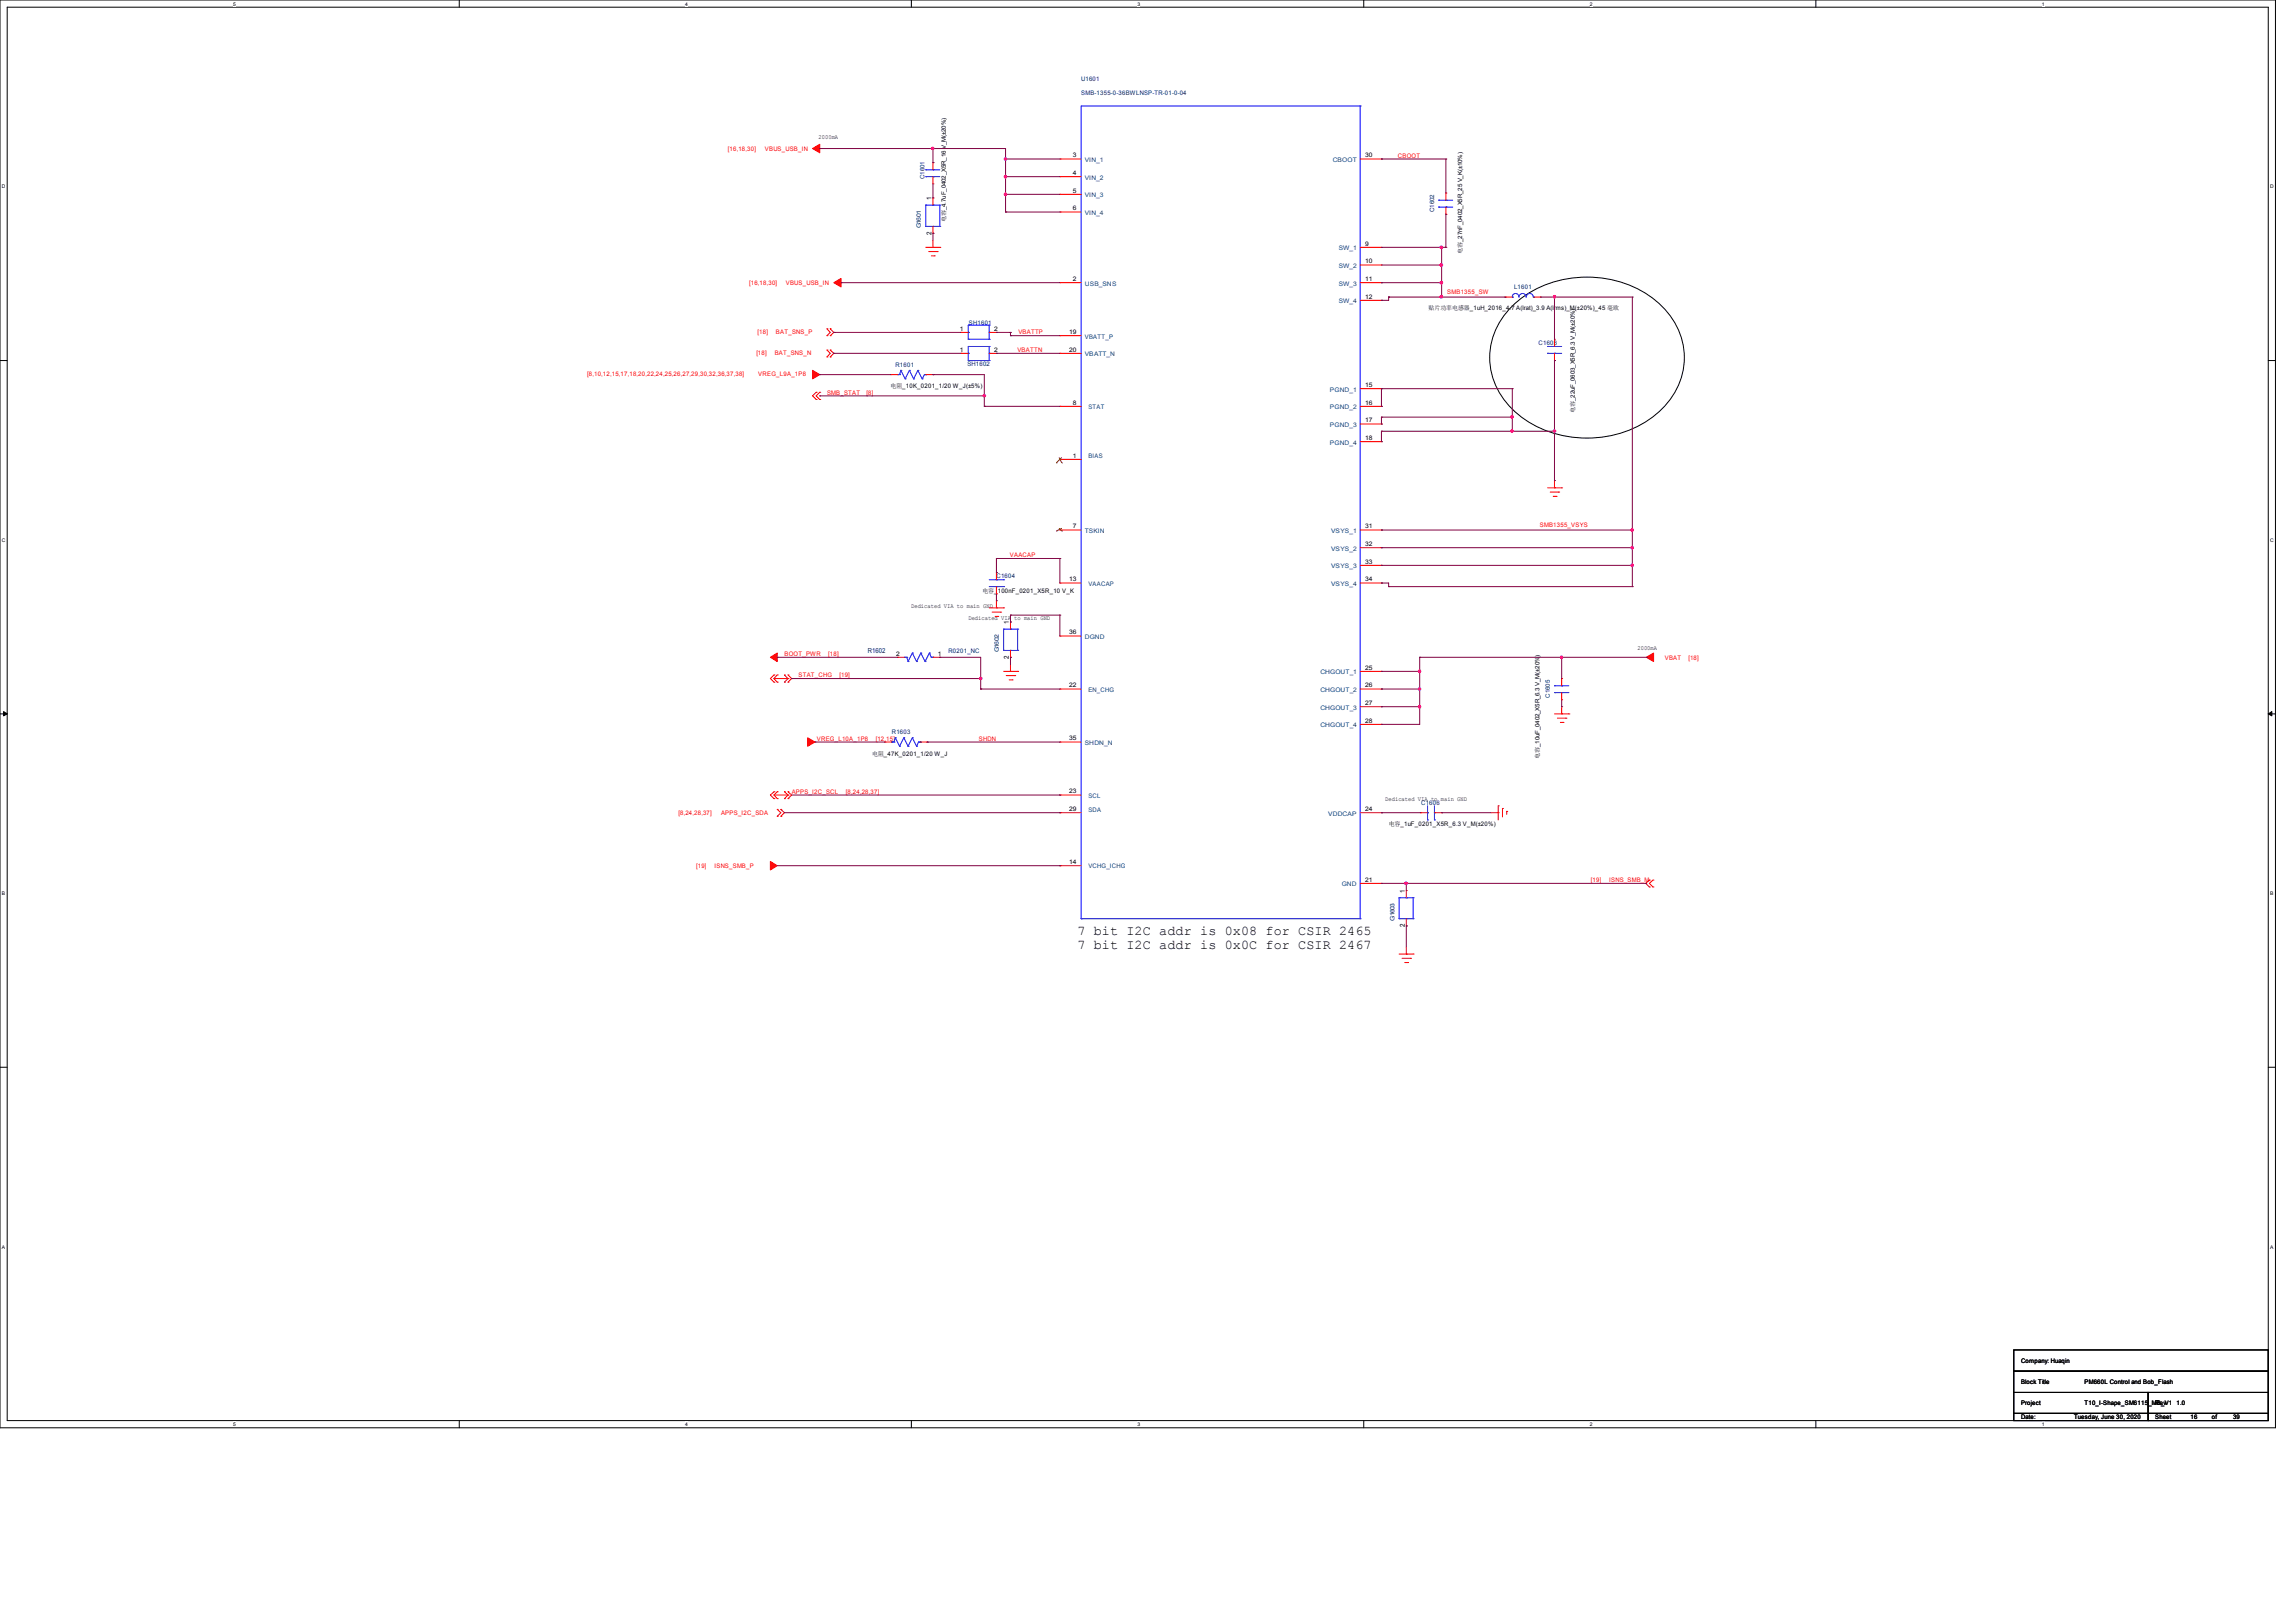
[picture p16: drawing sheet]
<svg xmlns="http://www.w3.org/2000/svg" width="297mm" height="210mm" viewBox="0 0 297 210" stroke-linecap="round" stroke-linejoin="round" font-family="sans-serif">
<defs><g id="words">
<g font-size="1.7">
<text x="139.4" y="121">7 bit I2C addr is 0x08 for CSIR 2465</text>
<text x="139.4" y="122.8">7 bit I2C addr is 0x0C for CSIR 2467</text>
</g>
<g font-size=".9">
<text x="120.5" y="25.9" transform="rotate(-90 120.5 25.9)">1</text>
<text x="120.5" y="30.4" transform="rotate(-90 120.5 30.4)">2</text>
<text x="130.6" y="80.8" transform="rotate(-90 130.6 80.8)">1</text>
<text x="130.6" y="85.3" transform="rotate(-90 130.6 85.3)">2</text>
<text x="181.8" y="120" transform="rotate(-90 181.8 120)">2</text>
<text x="181.8" y="115.5" transform="rotate(-90 181.8 115.5)">1</text>
</g>
<text font-size=".9" fill="#000080" x="112.3" y="84.5">R1602</text>
<g font-size=".8" fill="#000080">
<text x="139.9" y="10.5">U1601</text>
<text x="139.9" y="12.3">SMB-1355-0-36BWLNSP-TR-01-0-04</text>
<text x="119.6" y="23.2" transform="rotate(-90 119.6 23.2)">C1601</text>
<text x="119.2" y="29.5" transform="rotate(-90 119.2 29.5)">G1601</text>
<text x="185.6" y="27.4" transform="rotate(-90 185.6 27.4)">C1602</text>
<text x="195.9" y="37.3">L1601</text>
<text x="115.9" y="47.5">R1601</text>
<text x="125.2" y="47.3">SH1602</text>
<text x="125.4" y="42">SH1601</text>
<text x="199.1" y="44.7">C1603</text>
<text x="129" y="74.8">C1604</text>
<text x="122.7" y="84.5">R0201_NC</text>
<text x="129.3" y="84.4" transform="rotate(-90 129.3 84.4)">G1602</text>
<text x="115.4" y="95">R1603</text>
<text x="200.6" y="90.3" transform="rotate(-90 200.6 90.3)">C1605</text>
<text x="183.9" y="104.1">C1606</text>
<text x="180.5" y="119.2" transform="rotate(-90 180.5 119.2)">G1603</text>
</g>
<g font-size=".8">
<text x="105.9" y="18">2000mA</text>
<text x="138.8" y="20.4">3</text>
<text x="138.8" y="22.6">4</text>
<text x="176.7" y="20.4">30</text>
<text x="122.4" y="28.7" transform="rotate(-90 122.4 28.7)">电容_4.7uF_0402_X5R_16 V_M(±20%)</text>
<text x="138.8" y="24.9">5</text>
<text x="138.8" y="27.2">6</text>
<text x="176.7" y="31.8">9</text>
<text x="176.7" y="34.1">10</text>
<text x="189.2" y="32.8" transform="rotate(-90 189.2 32.8)">电容_27nF_0402_X5R_25 V_K(±10%)</text>
<text x="138.8" y="36.4">2</text>
<text x="176.7" y="36.4">11</text>
<text x="176.7" y="38.7">12</text>
<text x="184.9" y="40.1">贴片功率电感器_1uH_2016_4.7 A(lrat)_3.9 A(lrms)_M(±20%)_45 毫欧</text>
<text x="124.2" y="42.8">1</text>
<text x="124.2" y="45.5">1</text>
<text x="128.7" y="42.8">2</text>
<text x="128.7" y="45.5">2</text>
<text x="138.4" y="43.2">19</text>
<text x="138.4" y="45.5">20</text>
<text x="115.2" y="50.2">电阻_10K_0201_1/20 W_J(±5%)</text>
<text x="138.8" y="52.4">8</text>
<text x="176.7" y="50.1">15</text>
<text x="176.7" y="52.4">16</text>
<text x="203.8" y="53.4" transform="rotate(-90 203.8 53.4)">电容_22uF_0603_X5R_6.3 V_M(±20%)</text>
<text x="138.8" y="59.2">1</text>
<text x="176.7" y="54.7">17</text>
<text x="176.7" y="56.9">18</text>
<text x="138.8" y="68.4">7</text>
<text x="176.7" y="68.4">31</text>
<text x="176.7" y="70.7">32</text>
<text x="127.1" y="76.7">电容_100nF_0201_X5R_10 V_K</text>
<text x="138.4" y="75.2">13</text>
<text x="176.7" y="72.9">33</text>
<text x="176.7" y="75.2">34</text>
<text x="117.9" y="78.6">Dedicated VIA to main GND</text>
<text x="125.3" y="80.3">Dedicated VIA to main GND</text>
<text x="138.4" y="82.1">36</text>
<text x="116" y="84.8">2</text>
<text x="121.4" y="84.8">1</text>
<text x="138.4" y="88.9">22</text>
<text x="176.7" y="86.7">25</text>
<text x="176.7" y="88.9">26</text>
<text x="211.9" y="84.2">2000mA</text>
<text x="138.4" y="95.8">35</text>
<text x="176.7" y="91.2">27</text>
<text x="176.7" y="93.5">28</text>
<text x="112.9" y="97.8">电阻_47K_0201_1/20 W_J</text>
<text x="199.2" y="98.2" transform="rotate(-90 199.2 98.2)">电容_10uF_0402_X5R_6.3 V_M(±20%)</text>
<text x="138.4" y="102.7">23</text>
<text x="138.4" y="104.9">29</text>
<text x="176.7" y="104.9">24</text>
<text x="179.3" y="103.7">Dedicated VIA to main GND</text>
<text x="179.7" y="106.8">电容_1uF_0201_X5R_6.3 V_M(±20%)</text>
<text x="138.4" y="111.8">14</text>
<text x="176.7" y="114.1">21</text>
<text x="261.6" y="179.1">Block Title</text>
<text x="261.6" y="176.4">Company: Huaqin</text>
<text x="269.8" y="179.1">PM660L Control and Bob_Flash</text>
<text x="261.6" y="181.8">Project</text>
<text x="261.6" y="183.6">Date:</text>
<text x="268.4" y="183.6">Tuesday, June 30, 2020</text>
<text x="269.8" y="181.8">T10_I-Shape_SM6115_MB_V1</text>
<text x="278.9" y="181.8">Rev</text>
<text x="278.9" y="183.6">Sheet</text>
<text x="281.7" y="181.8">1.0</text>
<text x="283.5" y="183.6">16</text>
<text x="286.2" y="183.6">of</text>
<text x="289" y="183.6">39</text>
</g>
<g font-size=".8" fill="#f00">
<text x="94.2" y="19.5">[16,18,30]</text>
<text x="99" y="19.5">VBUS_USB_IN</text>
<text x="180.9" y="20.4">CBOOT</text>
<text x="96.9" y="36.9">[16,18,30]</text>
<text x="101.7" y="36.9">VBUS_USB_IN</text>
<text x="187.3" y="38.1">SMB1355_SW</text>
<text x="97.9" y="45.9">[18]</text>
<text x="98" y="43.2">[18]</text>
<text x="100.3" y="45.9">BAT_SNS_N</text>
<text x="100.4" y="43.2">BAT_SNS_P</text>
<text x="131.7" y="45.6">VBATTN</text>
<text x="131.8" y="43.3">VBATTP</text>
<text x="76" y="48.7">[8,10,12,15,17,18,20,22,24,25,26,27,29,30,32,36,37,38]</text>
<text x="98.1" y="48.7">VREG_L9A_1P8</text>
<text x="107" y="51.1">SMB_STAT</text>
<text x="112.1" y="51.1">[8]</text>
<text x="199.3" y="68.2">SMB1355_VSYS</text>
<text x="130.7" y="72.1">VAACAP</text>
<text x="101.5" y="84.9">BOOT_PWR</text>
<text x="103.3" y="87.6">STAT_CHG</text>
<text x="107.2" y="84.9">[18]</text>
<text x="108.6" y="87.6">[19]</text>
<text x="215.4" y="85.3">VBAT</text>
<text x="218.5" y="85.3">[18]</text>
<text x="105.7" y="95.9">VREG_L10A_1P8</text>
<text x="113.3" y="95.9">[12,15]</text>
<text x="126.7" y="95.8">SHDN</text>
<text x="87.8" y="105.5">[8,24,28,37]</text>
<text x="93.3" y="105.5">APPS_I2C_SDA</text>
<text x="102.5" y="102.7">APPS_I2C_SCL</text>
<text x="109.5" y="102.7">[8,24,28,37]</text>
<text x="90.1" y="112.4">[19]</text>
<text x="92.5" y="112.4">ISNS_SMB_P</text>
<text x="205.9" y="114.1">[19]</text>
<text x="208.3" y="114.1">ISNS_SMB_M</text>
</g>
<g font-size=".8" fill="#004080">
<text x="140.4" y="21">VIN_1</text>
<text x="140.4" y="23.2">VIN_2</text>
<text x="172.5" y="21">CBOOT</text>
<text x="140.4" y="25.5">VIN_3</text>
<text x="140.4" y="27.8">VIN_4</text>
<text x="173.2" y="32.4">SW_1</text>
<text x="173.2" y="34.7">SW_2</text>
<text x="140.4" y="37">USB_SNS</text>
<text x="173.2" y="37">SW_3</text>
<text x="173.2" y="39.2">SW_4</text>
<text x="140.4" y="43.9">VBATT_P</text>
<text x="140.4" y="46.1">VBATT_N</text>
<text x="140.9" y="52.9">STAT</text>
<text x="172.1" y="50.7">PGND_1</text>
<text x="172.1" y="53">PGND_2</text>
<text x="140.9" y="59.3">BIAS</text>
<text x="172.1" y="55.2">PGND_3</text>
<text x="172.1" y="57.5">PGND_4</text>
<text x="140.4" y="69">TSKIN</text>
<text x="172.3" y="69">VSYS_1</text>
<text x="172.3" y="71.2">VSYS_2</text>
<text x="140.9" y="75.8">VAACAP</text>
<text x="172.3" y="73.5">VSYS_3</text>
<text x="172.3" y="75.8">VSYS_4</text>
<text x="140.4" y="82.7">DGND</text>
<text x="140.9" y="89.5">EN_CHG</text>
<text x="170.9" y="87.2">CHGOUT_1</text>
<text x="170.9" y="89.5">CHGOUT_2</text>
<text x="170.9" y="91.8">CHGOUT_3</text>
<text x="170.9" y="94.1">CHGOUT_4</text>
<text x="140.4" y="96.4">SHDN_N</text>
<text x="140.9" y="103.2">SCL</text>
<text x="140.9" y="105">SDA</text>
<text x="171.9" y="105.5">VDDCAP</text>
<text x="140.9" y="112.4">VCHG_ICHG</text>
<text x="173.6" y="114.7">GND</text>
</g>
<g font-size=".6">
<text x="30.2" y=".7">5</text>
<text x="88.7" y=".7">4</text>
<text x="147.2" y=".7">3</text>
<text x="205.7" y=".7">2</text>
<text x="264.2" y=".7">1</text>
<text x=".3" y="24.4">D</text>
<text x="293.8" y="24.4">D</text>
<text x=".3" y="70.1">C</text>
<text x="293.8" y="70.1">C</text>
<text x=".3" y="115.8">B</text>
<text x="293.8" y="115.8">B</text>
<text x=".3" y="161.5">A</text>
<text x="293.8" y="161.5">A</text>
<text x="30.2" y="184.5">5</text>
<text x="88.7" y="184.5">4</text>
<text x="147.2" y="184.5">3</text>
<text x="205.7" y="184.5">2</text>
<text x="264.2" y="184.5">1</text>
</g>
</g></defs>
<path d="M0 0h294.5v184.7h-294.5zM.9 .9h292.6v182.9h-292.6z" fill="none" stroke="#000" stroke-width=".13"/>
<g fill="#fff">
<path d="M30.2 .1h.3v.7h-.3z"/>
<path d="M30.2 183.9h.3v.8h-.3z"/>
</g>
<path d="M59.4 0v.9M59.4 183.8v.9" fill="none" stroke="#000" stroke-width=".13"/>
<g fill="#fff">
<path d="M88.7 .1h.3v.7h-.3z"/>
<path d="M88.7 183.9h.3v.8h-.3z"/>
</g>
<path d="M117.9 0v.9M117.9 183.8v.9" fill="none" stroke="#000" stroke-width=".13"/>
<g fill="#fff">
<path d="M147.2 .1h.3v.7h-.3z"/>
<path d="M147.2 183.9h.3v.8h-.3z"/>
</g>
<path d="M176.5 0v.9M176.5 183.8v.9" fill="none" stroke="#000" stroke-width=".13"/>
<g fill="#fff">
<path d="M205.7 .1h.4v.7h-.4z"/>
<path d="M205.7 183.9h.4v.8h-.4z"/>
</g>
<path d="M235 0v.9M235 183.8v.9" fill="none" stroke="#000" stroke-width=".13"/>
<g fill="#fff">
<path d="M264.2 .1h.4v.7h-.4z"/>
<path d="M264.2 183.9h.4v.8h-.4z"/>
<path d="M.3 23.8h.4v.7h-.4z"/>
<path d="M293.8 23.8h.5v.7h-.5z"/>
<path d="M.3 69.5h.4v.7h-.4z"/>
<path d="M293.8 69.5h.5v.7h-.5z"/>
</g>
<path d="M0 46.7h.9M293.5 46.7h1" fill="none" stroke="#000" stroke-width=".13"/>
<g fill="#fff">
<path d="M.3 115.2h.4v.8h-.4z"/>
<path d="M293.8 115.2h.4v.8h-.4z"/>
</g>
<path d="M0 92.4h.9M293.5 92.4h1" fill="none" stroke="#000" stroke-width=".13"/>
<path d="M.5 92.1l.4 .3-.4 .2zM293.5 92.4l.5-.3v.5z" fill="#000" stroke="#000" stroke-width=".13"/>
<g fill="#fff">
<path d="M.3 161h.3v.7h-.3z"/>
<path d="M293.8 161h.4v.7h-.4z"/>
</g>
<path d="M195.6 39.8a14.3 14.3 0 0 1 19.6 0 9.1 9.1 0 0 1-.9 13.8 14.5 14.5 0 0 1-17.8 0 9.1 9.1 0 0 1-.9-13.8zM0 138.1h.9M293.5 138.1h1M260.6 174.7h32.9v2.7h-32.9zM260.6 177.4h32.9v2.8h-32.9zM260.6 180.2h17.4v2.7h-17.4zM260.6 182.9h17.4v.9h-17.4zM278 182.9h15.5v.9h-15.5zM278 180.2h15.5v2.7h-15.5z" fill="none" stroke="#000" stroke-width=".13"/>
<g fill="none" stroke="#f00" stroke-width=".13">
<path d="M119.8 32h1.8M120.2 32.6h1.1M120.5 33.1h.4M120.7 32h.1M120.7 30.2h.1M120.7 25.6h.1M120.7 21h.1M120.7 23.8h.1M120.7 21v1M120.7 22.9v.9M120.7 25.6v.9M120.7 29.3v.9"/>
<path d="M120.7 31.1v.9M120.9 33.1h.1M121.3 32.6h.1M121.6 32h.1M137.2 20.6h.1M137.2 22.9h.1M137.2 25.1h.1M137.2 27.4h.1M137.2 36.6h.1M137.2 20.6h2.7M137.2 22.9h2.7M137.2 25.1h2.7"/>
<path d="M137.2 27.4h2.7M137.2 36.6h2.7M176 32h2.8M176 20.6h2.8M176 36.6h2.8M176 34.3h2.8M176 38.9h2.8M178.8 20.6h.1M178.8 32h.1M178.8 34.3h.1M178.8 36.6h.1M178.8 38.9h.1"/>
<path d="M187.1 25h.1M187.1 27.7h.1M187.1 25v.9M187.1 26.8v.9M194.8 38.4h.1M194.8 38.4h.9M198.5 38.4h.8M199.3 38.4h.1M105.6 50.8h.1M105.6 51.7h.1M105.6 50.8l-.4 .4 .4 .5M106.1 50.8h.1"/>
<path d="M106.1 51.7h.1M106.1 50.8l-.5 .4 .5 .5M107 46.2h.1M107 45.3h.1M107 43.4h.1M107 42.5h.1M107 45.3l.4 .4-.4 .5M107 42.5l.4 .5-.4 .4M107.4 45.3h.1M107.4 46.2h.1M107.4 42.5h.1M107.4 43.4h.1"/>
<path d="M107.4 45.3l.5 .4-.5 .5M107.4 42.5l.5 .5-.5 .4M115.2 48.5h.1M115.2 48.5h1M119.8 48.5h.9M120.7 48.5h.1M124.4 43h.1M124.4 45.7h.1M124.4 43h.9M124.4 45.7h.9M128 43h.9M128 45.7h.9"/>
<path d="M128.9 43h.1M128.9 45.7h.1M137.2 43.4h.1M137.2 45.7h.1M137.2 52.6h.1M137.2 59.4h.1M137.2 45.7h2.7M137.2 43.4h2.7M137.2 52.6h2.7M137.2 59.4h2.7M176 52.6h2.8M176 50.3h2.8"/>
<path d="M176 54.9h2.8M176 57.1h2.8M178.8 50.3h.1M178.8 52.6h.1M178.8 54.9h.1M178.8 57.1h.1M201.2 43.9h.1M201.2 46.7h.1M201.2 43.9v.9M201.2 45.7v1M128 78.7h1.9M128.4 79.2h1.1"/>
<path d="M128.8 79.8h.3M128.9 78.7h.1M128.9 76.8h.1M128.9 74.1h.1M128.9 74.1v.9M128.9 75.9v.9M128.9 77.7v1M129.1 79.8h.1M129.5 79.2h.1M129.9 78.7h.1M137.2 68.6h.1M137.2 75.4h.1"/>
<path d="M137.2 68.6h2.7M137.2 75.4h2.7M176 68.6h2.8M176 75.4h2.8M176 70.9h2.8M176 73.2h2.8M178.8 68.6h.1M178.8 70.9h.1M178.8 73.2h.1M178.8 75.4h.1M200.3 63.1h1.8M200.6 63.7h1.1"/>
<path d="M201 64.2h.4M201.2 63.1h.1M201.2 62.2v.9M201.4 64.2h.1M201.7 63.7h.1M202.1 63.1h.1M100.2 87.3h.1M100.2 88.3h.1M100.2 87.3l-.5 .5 .5 .5M100.2 87.8l.4 .5M100.2 87.8h1.8M100.6 87.3h.1"/>
<path d="M100.6 88.3h.1M100.6 87.3l-.4 .5M101.5 87.3h.1M101.5 88.3h.1M101.5 87.3l.5 .5M102 88.3h.1M102 87.3h.1M102 87.8h.1M102 87.3l.4 .5-.4 .5M102 87.8l-.5 .5M114.5 96h.1M114.5 96h.9"/>
<path d="M116.2 85h.1M116.2 85h.9M119.1 96h.9M120 96h.1M120.7 85h.9M121.6 85h.1M129.9 86.9h1.8M130.2 87.4h1.1M130.6 88h.4M130.8 86.9h.1M130.8 85h.1M130.8 80.5h.1"/>
<path d="M130.8 80.5v.9M130.8 84.2v.8M130.8 86v.9M131 88h.1M131.3 87.4h.1M131.7 86.9h.1M137.2 89.2h.1M137.2 96h.1M137.2 82.3h.1M137.2 96h2.7M137.2 89.2h2.7M137.2 82.3h2.7"/>
<path d="M176 86.9h2.8M176 89.2h2.8M176 91.4h2.8M176 93.7h2.8M178.8 86.9h.1M178.8 89.2h.1M178.8 91.4h.1M178.8 93.7h.1M201.2 92.4h1.8M201.5 92.9h1.1M201.9 93.5h.4M202.1 92.4h.1"/>
<path d="M202.1 87.8h.1M202.1 90.6h.1M202.1 87.8v.9M202.1 89.6v1M202.1 91.4v1M202.3 93.5h.1M202.6 92.9h.1M203 92.4h.1M100.2 102.4h.1M100.2 103.3h.1M100.2 102.4l-.5 .5 .5 .4M100.2 102.9l.4 .4"/>
<path d="M100.2 102.9h1.8M100.6 102.4h.1M100.6 103.3h.1M100.6 104.7h.1M100.6 105.6h.1M100.6 102.4l-.4 .5M100.6 104.7l.4 .5-.4 .4M101 105.6h.1M101 104.7h.1M101 104.7l.5 .5-.5 .4M101.5 102.4h.1M101.5 103.3h.1"/>
<path d="M101.5 102.4l.5 .5M102 103.3h.1M102 102.4h.1M102 102.9h.1M102 102.4l.4 .5-.4 .4M102 102.9l-.5 .4M137.2 112h.1M137.2 102.9h.1M137.2 105.2h.1M137.2 105.2h2.7M137.2 102.9h2.7M137.2 112h2.7"/>
<path d="M176 105.2h2.8M176 114.3h2.8M178.8 105.2h.1M178.8 114.3h.1M182 119.8h.1M182 115.2h.1M182 115.2v1M182 118.9v.9M183.8 105.2h.1M183.8 105.2h.9M185.6 105.2h1M186.6 105.2h.1"/>
<path d="M193 105.2h.9M193.9 105.2h.1M193.9 104.3h.1M193.9 104.3v1.8M194.4 104.6h.1M194.4 104.6v1.1M195 105h.1M195 105v.4M213.4 113.9h.1M213.4 114.8h.1M213.4 113.9l-.4 .4 .4 .5M213.9 114.8h.1"/>
<path d="M213.9 113.9h.1M213.9 113.9l-.5 .4 .5 .5M181.1 123.4h1.8M181.4 124h1.1M181.8 124.5h.4M182 123.4h.1M182 122.6v.8M182.2 124.5h.1M182.5 124h.1M182.9 123.4h.1"/>
</g>
<g fill="#f00" stroke="#f00" stroke-width=".13">
<path d="M105.2 47.9l.9 .6-.9 .5z" fill-rule="evenodd"/>
<path d="M99.7 85l.9-.5v1.1z" fill-rule="evenodd"/>
<path d="M104.5 95.5l1 .5-1 .6z" fill-rule="evenodd"/>
<path d="M99.7 111.5l.9 .5-.9 .6z" fill-rule="evenodd"/>
<path d="M213.1 85l.9-.5v1.1z" fill-rule="evenodd"/>
<path d="M105.2 19.2l.9-.5v1.1z" fill-rule="evenodd"/>
<path d="M107.9 36.6l.9-.6v1.1z" fill-rule="evenodd"/>
</g>
<g fill="none" stroke="#00f" stroke-width=".13">
<path d="M176 13.7h.1M176 13.7h-36.1v105.2M176 13.7v105.2M119.8 26.5h.1M119.8 29.3h.1M119.8 22h.1M119.8 22.9h.1M119.8 26.5v2.8M119.8 26.5h1.8M119.8 29.3h1.8M119.8 22h1.8M119.8 22.9h1.8"/>
<path d="M120.7 29.3h.1M120.7 26.5h.1M120.7 22h.1M120.7 22.9h.1M121.6 26.5h.1M121.6 29.3h.1M121.6 26.5v2.8M186.2 25.9h.1M186.2 26.8h.1M186.2 25.9h1.8M186.2 26.8h1.8M187.1 25.9h.1"/>
<path d="M187.1 26.8h.1M195.7 38.4h.1M196.6 38.4a.42 .42 0 0 0-.5-.4 .42 .42 0 0 0-.4 .4M197.5 38.4a.44 .44 0 0 0-.5-.4 .44 .44 0 0 0-.4 .4M198.4 38.4a.44 .44 0 0 0-.4-.4 .44 .44 0 0 0-.5 .4M198.5 38.4h.1M116.2 48.5h.1M116.2 48.5h.2M116.4 48.5h.1M116.6 47.9h.1M116.6 47.9l-.2 .6M116.6 47.9l.5 1.1"/>
<path d="M117.1 49h.1M117.7 47.9h.1M117.7 47.9l-.6 1.1M117.7 47.9l.5 1.1M118.2 49h.1M118.8 47.9h.1M118.8 47.9l-.6 1.1M118.8 47.9l.5 1.1M119.3 49h.1M119.6 48.5h.1M119.6 48.5h.2M119.6 48.5l-.3 .5"/>
<path d="M119.8 48.5h.1M125.3 43h.1M125.3 43.9h.1M125.3 42.1h.1M125.3 45.7h.1M125.3 46.7h.1M125.3 44.8h.1M125.3 43.9h2.7M125.3 42.1v1.8M125.3 44.8v1.9M125.3 42.1h2.7M125.3 46.7h2.7"/>
<path d="M125.3 44.8h2.7M128 43h.1M128 42.1h.1M128 43.9h.1M128 45.7h.1M128 44.8h.1M128 46.7h.1M128 42.1v1.8M128 44.8v1.9M200.3 44.8h.1M200.3 45.7h.1M200.3 44.8h1.8"/>
<path d="M200.3 45.7h1.8M201.2 44.8h.1M201.2 45.7h.1M128 75.9h1.9M128 75h1.9M128.9 75.9h.1M128.9 75h.1M129.9 75.9h.1M129.9 75h.1M115.4 96h.1M115.4 96h.3M115.7 96h.1"/>
<path d="M115.9 95.5h.1M115.9 95.5l-.2 .5M115.9 95.5l.5 1.1M116.4 96.6h.1M117 95.5h.1M117 95.5l-.6 1.1M117 95.5l.5 1.1M117.1 85h.1M117.1 85h.2M117.3 85h.1M117.3 85l.2 .6M117.5 85.6h.1"/>
<path d="M117.5 96.6h.1M118.1 84.5h.1M118.1 95.5h.1M118.1 84.5l-.6 1.1M118.1 84.5l.5 1.1M118.1 95.5l-.6 1.1M118.1 95.5l.5 1.1M118.6 85.6h.1M118.6 96.6h.1M118.9 96h.1M118.9 96h.2M118.9 96l-.3 .6"/>
<path d="M119.1 96h.1M119.2 84.5h.1M119.2 84.5l-.6 1.1M119.2 84.5l.5 1.1M119.7 85.6h.1M120.3 84.5h.1M120.3 84.5l-.6 1.1M120.3 84.5l.2 .5M120.5 85h.1M120.5 85h.2M120.7 85h.1M129.9 81.4h.1"/>
<path d="M129.9 84.2h.1M129.9 81.4v2.8M129.9 81.4h1.8M129.9 84.2h1.8M130.8 84.2h.1M130.8 81.4h.1M131.7 81.4h.1M131.7 84.2h.1M131.7 81.4v2.8M201.2 88.7h.1M201.2 89.6h.1M201.2 88.7h1.8"/>
<path d="M201.2 89.6h1.8M202.1 88.7h.1M202.1 89.6h.1M139.9 118.9h.1M139.9 118.9h36.1M176 118.9h.1M181.1 116.2h.1M181.1 118.9h.1M181.1 116.2v2.7M181.1 116.2h1.8M181.1 118.9h1.8M182 118.9h.1"/>
<path d="M182 116.2h.1M182.9 116.2h.1M182.9 118.9h.1M182.9 116.2v2.7M184.7 105.2h.1M184.7 106.1h.1M184.7 104.3v1.8M185.6 106.1h.1M185.6 105.2h.1M185.6 104.3v1.8"/>
</g>
<path d="M136.7 59.9h.1M137.1 59.2l.3 .7M137.4 59.9h.1M137.4 59.2l-.7 .7M136.7 68.7h.1M137.1 68.4l.3 .3M137.4 68.7h.1M137.4 68.4l-.7 .3" fill="none" stroke="#804000" stroke-width=".13"/>
<g fill="none" stroke="#800040" stroke-width=".13">
<path d="M106.1 19.2h24v8.2M120.7 19.2h.1M120.7 19.2v1.8M108.8 36.6h.1M108.8 36.6h28.4M120.7 21h.1M120.7 30.2h.1M120.7 25.6h.1M120.7 23.8v1.8M120.7 30.2v.9M130.1 20.6h.1M130.1 22.9h.1"/>
<path d="M130.1 25.1h.1M130.1 27.4h.1M130.1 20.6h7.1M130.1 22.9h7.1M130.1 25.1h7.1M130.1 27.4h7.1M178.8 20.6h.1M178.8 36.6h.1M178.8 38.9h.1M178.8 20.6h8.3M178.8 32h8.3M178.8 34.3h7.8"/>
<path d="M178.8 36.6h7.8M179.7 38.4h.1M179.7 38.4v.5h-.9M179.7 38.4h15.1M186.6 32h.1M186.6 34.3h.1M186.6 36.6h.1M186.6 32v6.4M187.1 20.6h.1M187.1 27.7h.1M187.1 32h.1M187.1 20.6v4.4"/>
<path d="M187.1 27.7v4.3M194.8 38.4h.1M199.3 38.4h11.9M201.2 38.4h.1M201.2 38.4v5.5M211.2 38.4h.1M211.2 38.4v37.5M106.1 51.2h.1M106.1 48.5h.1M106.1 51.2h21.3M106.1 48.5h9.1M107.9 43h.1"/>
<path d="M107.9 45.7h.1M107.9 43h16.5M107.9 45.7h16.5M120.7 48.5h.1M120.7 48.5h6.7v4.1M127.4 51.2h.1M127.4 52.6h.1M127.4 52.6h9.8M128.9 43h.1M128.9 45.7h.1M128.9 43h1.9M128.9 45.7h8.3"/>
<path d="M130.8 43h.1M130.8 43.4h.1M130.8 43v.4M130.8 43.4h6.4M178.8 50.3h.1M178.8 55.8h.1M178.8 54h.1M178.8 54.9h.1M178.8 57.1h.1M178.8 52.6h.1M178.8 55.8h22.4M178.8 50.3h16.9"/>
<path d="M178.8 54h16.9M178.8 50.3v2.3M178.8 54v.9M178.8 55.8v1.3M195.7 55.8h.1M195.7 54h.1M195.7 50.3h.1M195.7 50.3v5.5M201.2 46.7h.1M201.2 46.7v15.5M128.9 72.3h.1M128.9 77.7h.1"/>
<path d="M128.9 74.1h.1M128.9 72.3h8.3M128.9 72.3v1.8M128.9 76.8v.9M130.8 79.6h.1M130.8 79.6h6.4M130.8 79.6v.9M137.2 72.3h.1M137.2 79.6h.1M137.2 72.3v3.1M137.2 79.6v2.7M178.8 68.6h.1"/>
<path d="M178.8 70.9h.1M178.8 73.2h.1M178.8 75.4h.1M178.8 68.6h32.4M178.8 70.9h32.4M178.8 73.2h32.4M178.8 75.4h.9v.5M179.7 75.9h.1M179.7 75.9h31.5M201.2 62.2h.1M211.2 68.6h.1M211.2 70.9h.1"/>
<path d="M211.2 73.2h.1M211.2 75.9h.1M100.6 85h.1M100.6 85h15.6M102.4 87.8h.1M102.4 87.8h24.5M105.5 96h.1M105.5 96h9M120 96h.1M120 96h17.2M121.6 85h.1M121.6 85h5.3v4.2"/>
<path d="M126.9 87.8h.1M126.9 89.2h.1M126.9 89.2h10.3M130.8 85h.1M130.8 80.5h.1M130.8 85v1M178.8 89.2h.1M178.8 91.4h.1M178.8 86.9h.1M178.8 93.7h.1M178.8 89.2h4.9M178.8 91.4h4.9"/>
<path d="M178.8 86.9h4.9M183.7 91.4h.1M183.7 85h.1M183.7 89.2h.1M183.7 86.9h.1M183.7 85v8.7h-4.9M183.7 85h29.4M202.1 91.4h.1M202.1 85h.1M202.1 85v2.8M202.1 90.6v.8M213.1 85h.1"/>
<path d="M100.6 112h36.6M101.5 105.2h35.7M102.4 102.9h34.8M137.2 102.9h.1M137.2 105.2h.1M137.2 112h.1M178.8 105.2h.1M178.8 105.2h5M178.8 114.3h34.2M182 119.8h.1M182 114.3h.1M182 114.3v.9"/>
<path d="M182 119.8v2.8M186.6 105.2h.1M186.6 105.2h6.4M213 114.3h.1"/>
</g>
<g fill="#f0f" stroke="#f0f" stroke-width=".13">
<path d="M195.5 55.7h.3v.2h-.3z" fill-rule="evenodd"/>
<path d="M120.6 19.1h.2v.2h-.2z" fill-rule="evenodd"/>
<path d="M127.3 51.1h.2v.2h-.2z" fill-rule="evenodd"/>
<path d="M126.8 87.7h.2v.2h-.2z" fill-rule="evenodd"/>
<path d="M201 55.7h.3v.2h-.3z" fill-rule="evenodd"/>
<path d="M195.5 55.7h.3v.2h-.3z" fill-rule="evenodd"/>
<path d="M120.6 19.1h.2v.2h-.2z" fill-rule="evenodd"/>
<path d="M127.3 51.1h.2v.2h-.2z" fill-rule="evenodd"/>
<path d="M126.8 87.7h.2v.2h-.2z" fill-rule="evenodd"/>
<path d="M201 55.7h.3v.2h-.3z" fill-rule="evenodd"/>
<circle cx="183.7" cy="91.4" r=".16"/>
<circle cx="186.5" cy="32" r=".17"/>
<circle cx="186.5" cy="34.3" r=".17"/>
<circle cx="186.5" cy="36.6" r=".17"/>
<circle cx="211.2" cy="70.9" r=".16"/>
<circle cx="211.2" cy="73.1" r=".16"/>
<circle cx="195.7" cy="53.9" r=".17"/>
<circle cx="130.1" cy="20.6" r=".16"/>
<circle cx="130.1" cy="25.1" r=".16"/>
<circle cx="130.1" cy="22.8" r=".16"/>
<circle cx="202.1" cy="85" r=".16"/>
<circle cx="186.5" cy="38.4" r=".17"/>
<circle cx="183.7" cy="89.1" r=".16"/>
<circle cx="183.7" cy="86.9" r=".16"/>
<circle cx="201.2" cy="38.4" r=".17"/>
<circle cx="211.2" cy="68.6" r=".16"/>
<circle cx="181.9" cy="114.3" r=".17"/>
</g>
<use href="#words"/>
</svg>
